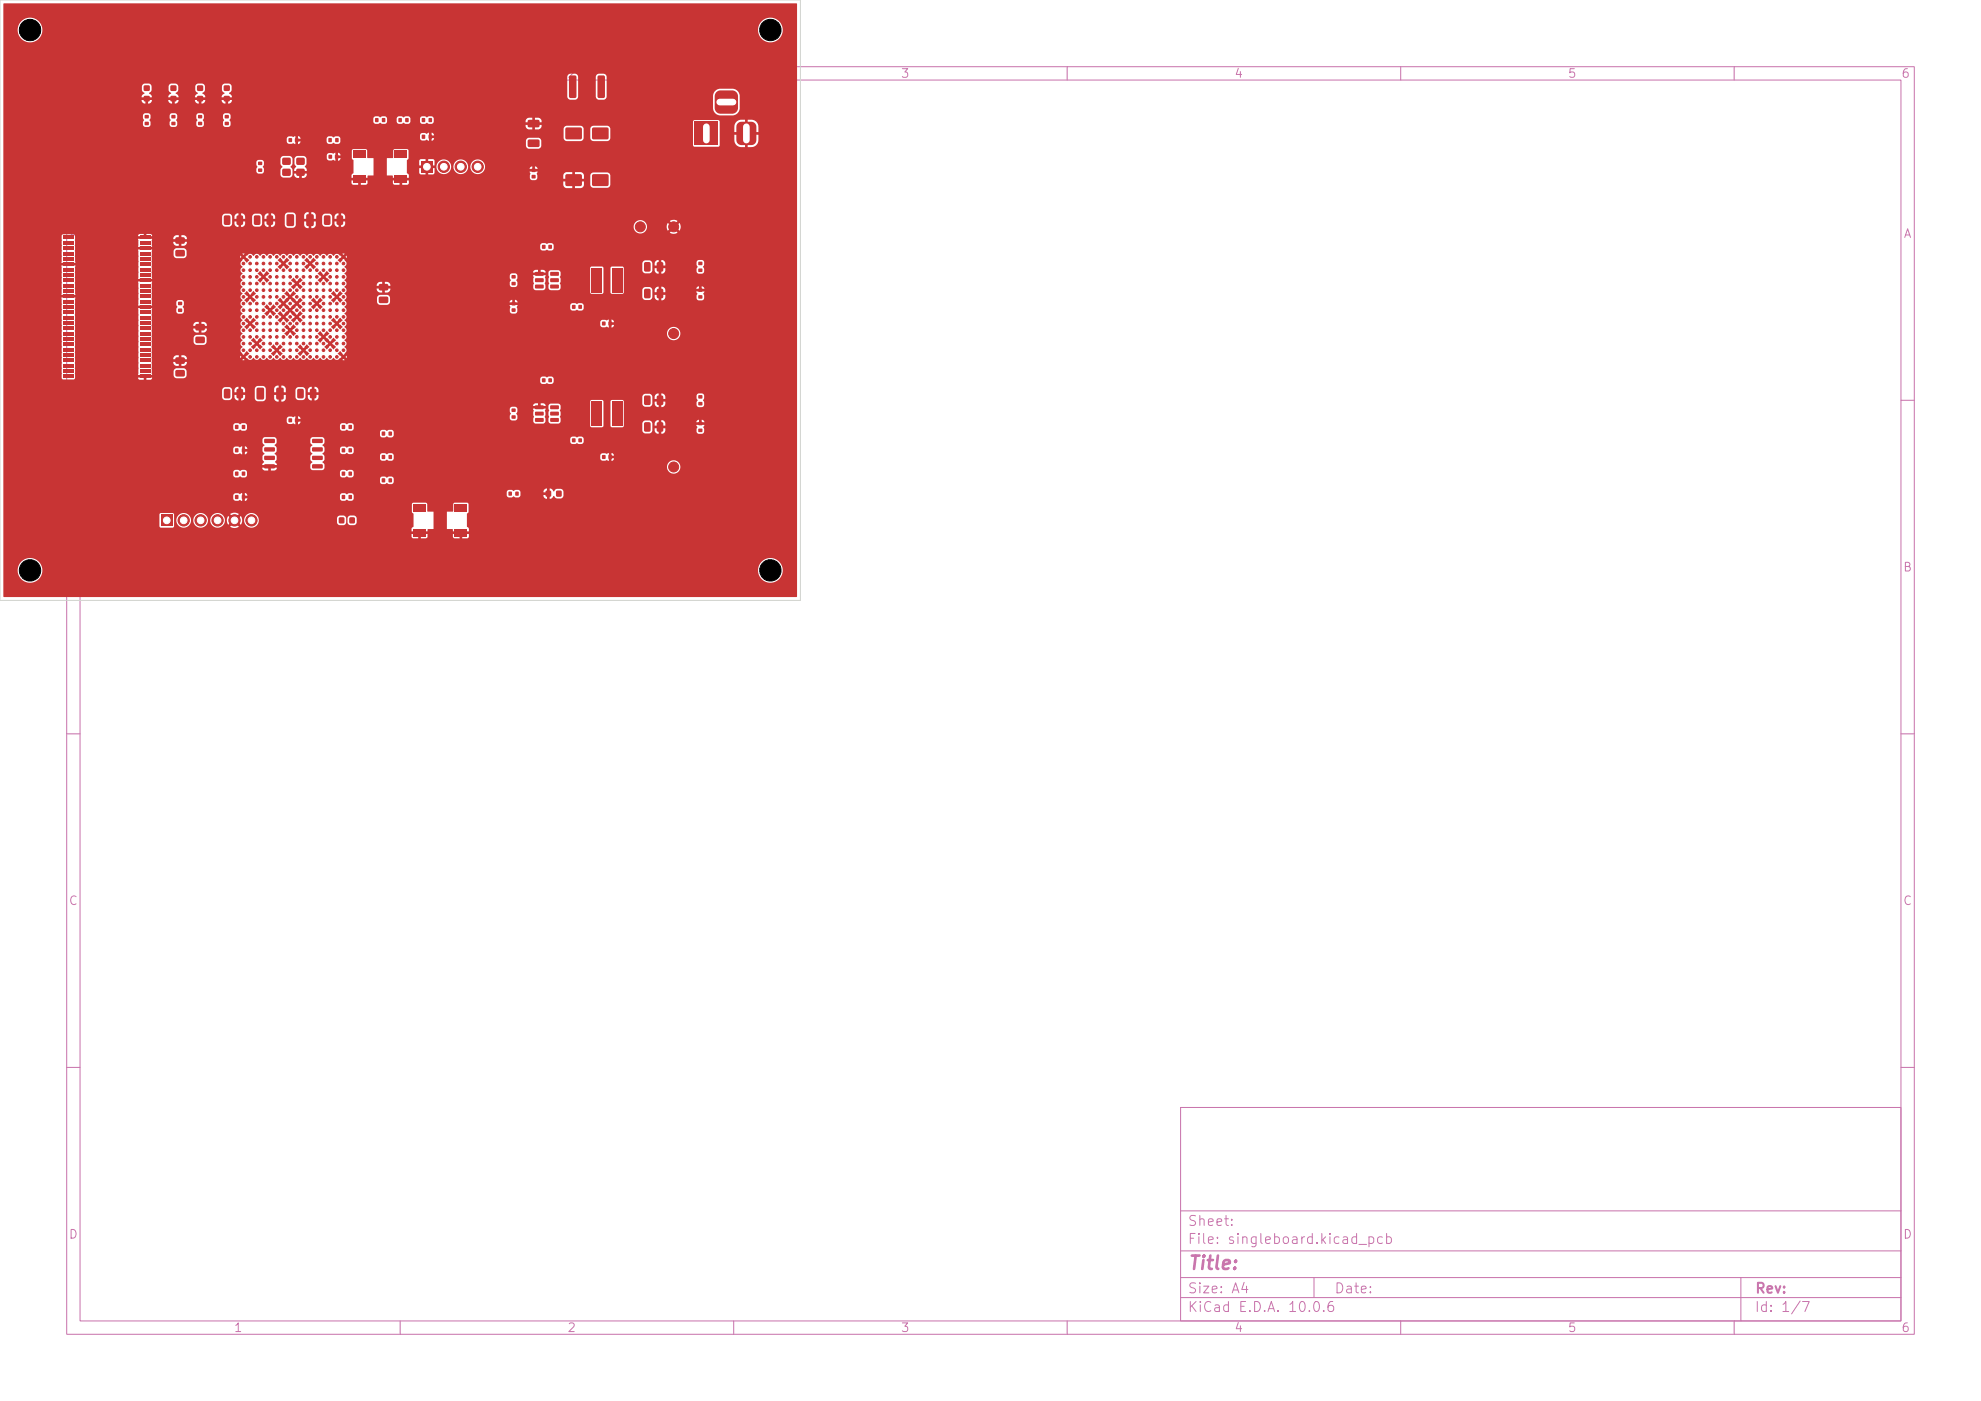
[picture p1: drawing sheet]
<svg xmlns="http://www.w3.org/2000/svg" width="297mm" height="210mm" viewBox="0 0 297 210" stroke-linecap="round" stroke-linejoin="round" font-family="sans-serif">
<defs><g id="words">
<text font-size="2" fill="#c872ab" x="178" y="190.8">Title:</text>
<g font-size="1.5" fill="#c872ab">
<text x="178" y="184.1">Sheet:</text>
<text x="178" y="186.8">File: singleboard.kicad_pcb</text>
<text x="178" y="197">KiCad E.D.A. 10.0.6</text>
<text x="178" y="194.2">Size: A4</text>
<text x="200" y="194.2">Date:</text>
<text x="263" y="197">Id: 1/7</text>
<text x="263" y="194.2">Rev:</text>
</g>
<g font-size="1.3" fill="#c872ab">
<text x="85" y="12">2</text>
<text x="135" y="12">3</text>
<text x="185" y="12">4</text>
<text x="235" y="12">5</text>
<text x="285" y="12">6</text>
<text x="10.3" y="36">A</text>
<text x="285.3" y="36">A</text>
<text x="285.2" y="86">B</text>
<text x="10.2" y="136">C</text>
<text x="285.2" y="136">C</text>
<text x="10.2" y="186">D</text>
<text x="285.2" y="186">D</text>
<text x="35" y="200">1</text>
<text x="85" y="200">2</text>
<text x="135" y="200">3</text>
<text x="185" y="200">4</text>
<text x="235" y="200">5</text>
<text x="285" y="200">6</text>
</g>
</g></defs>
<g fill="none" stroke="#c872ab" stroke-width=".15">
<path d="M10 10h277v190h-277zM12 12h273v186h-273zM60 10v2M110 10v2M160 10v2M210 10v2M260 10v2M10 60h2M285 60h2M10 110h2M285 110h2M10 160h2"/>
<path d="M177 166h108v32h-108zM285 160h2M60 198v2M110 198v2M160 198v2M177 194.5h108M177 191.5h108M177 187.5h108M177 181.5h108M197 191.5v3M210 198v2M260 198v2"/>
<path d="M261 191.5v6.5"/>
</g>
<g fill="#c83434">
<path d="M57.3 68.2h.4v.6h-.4z"/>
<path d="M58.3 68.2h.4v.6h-.4z"/>
<path d="M29.7 18.3h.6v.4h-.6z"/>
<path d="M29.7 17.3h.6v.4h-.6z"/>
<path d="M56.8 44.5h1.3l.1 .2v.6l-.2 .2-1.1-.1-.1-.2z"/>
<path d="M56.8 42.6h1.3l.1 .2v.6l-.2 .2-1.1-.1-.1-.2z"/>
<path d="M81.3 36.7h.5v.6h-.5z"/>
<path d="M82.2 36.7h.5v.6h-.5z"/>
<path d="M9.5 35.4h1.5v.4h-1.5z"/>
<path d="M9.5 36.2h1.5v.4h-1.5z"/>
<path d="M9.5 37h1.5v.4h-1.5z"/>
<path d="M9.5 37.8h1.5v.4h-1.5z"/>
<path d="M9.5 38.6h1.5v.4h-1.5z"/>
<path d="M9.5 39.4h1.5v.4h-1.5z"/>
<path d="M9.5 40.2h1.5v.4h-1.5z"/>
<path d="M9.5 41h1.5v.4h-1.5z"/>
<path d="M9.5 41.8h1.5v.4h-1.5z"/>
<path d="M9.5 42.6h1.5v.4h-1.5z"/>
<path d="M9.5 43.4h1.5v.4h-1.5z"/>
<path d="M9.5 44.2h1.5v.4h-1.5z"/>
<path d="M9.5 45h1.5v.4h-1.5z"/>
<path d="M9.5 45.8h1.5v.4h-1.5z"/>
<path d="M9.5 46.6h1.5v.4h-1.5z"/>
<path d="M9.5 47.4h1.5v.4h-1.5z"/>
<path d="M9.5 48.2h1.5v.4h-1.5z"/>
<path d="M9.5 49h1.5v.4h-1.5z"/>
<path d="M9.5 49.8h1.5v.4h-1.5z"/>
<path d="M9.5 50.6h1.5v.4h-1.5z"/>
<path d="M9.5 51.4h1.5v.4h-1.5z"/>
<path d="M9.5 52.2h1.5v.4h-1.5z"/>
<path d="M9.5 53h1.5v.4h-1.5z"/>
<path d="M9.5 53.8h1.5v.4h-1.5z"/>
<path d="M9.5 54.6h1.5v.4h-1.5z"/>
<path d="M9.5 55.4h1.5v.4h-1.5z"/>
<path d="M9.5 56.2h1.5v.4h-1.5z"/>
<path d="M21 56.2h1.5v.4h-1.5z"/>
<path d="M21 55.4h1.5v.4h-1.5z"/>
<path d="M21 54.6h1.5v.4h-1.5z"/>
<path d="M21 53.8h1.5v.4h-1.5z"/>
<path d="M21 53h1.5v.4h-1.5z"/>
<path d="M21 52.2h1.5v.4h-1.5z"/>
<path d="M21 51.4h1.5v.4h-1.5z"/>
<path d="M21 50.6h1.5v.4h-1.5z"/>
<path d="M21 49.8h1.5v.4h-1.5z"/>
<path d="M21 49h1.5v.4h-1.5z"/>
<path d="M21 48.2h1.5v.4h-1.5z"/>
<path d="M21 47.4h1.5v.4h-1.5z"/>
<path d="M21 46.6h1.5v.4h-1.5z"/>
<path d="M21 45.8h1.5v.4h-1.5z"/>
<path d="M21 45h1.5v.4h-1.5z"/>
<path d="M21 44.2h1.5v.4h-1.5z"/>
<path d="M21 43.4h1.5v.4h-1.5z"/>
<path d="M21 42.6h1.5v.4h-1.5z"/>
<path d="M21 41.8h1.5v.4h-1.5z"/>
<path d="M21 41h1.5v.4h-1.5z"/>
<path d="M21 40.2h1.5v.4h-1.5z"/>
<path d="M21 39.4h1.5v.4h-1.5z"/>
<path d="M21 38.6h1.5v.4h-1.5z"/>
<path d="M21 37.8h1.5v.4h-1.5z"/>
<path d="M21 37h1.5v.4h-1.5z"/>
<path d="M21 36.2h1.5v.4h-1.5z"/>
<path d="M21 35.4h1.5v.4h-1.5z"/>
<path d="M42.4 25.3h1.1v1h-1.1z"/>
<path d="M44.5 25.3h1.1v1h-1.1z"/>
<path d="M44.5 23.7h1.1v1h-1.1z"/>
<path d="M42.4 23.7h1.1v1h-1.1z"/>
<path d="M104.7 44.3h.6v.4h-.6z"/>
<path d="M104.7 43.3h.6v.4h-.6z"/>
<path d="M49.3 20.7h.4v.6h-.4z"/>
<path d="M50.3 20.7h.4v.6h-.4z"/>
<path d="M85.4 11.4l.8-.1 .2 .2v3l-.1 .2h-.8l-.2-.2z"/>
<path d="M89.6 11.4l.8-.1 .3 .2v3l-.2 .2h-.7l-.2-.2z"/>
<path d="M76.7 42.3h.6v.4h-.6z"/>
<path d="M76.7 41.3h.6v.4h-.6z"/>
<path d="M35.3 74.2h.4v.6h-.4z"/>
<path d="M36.3 74.2h.4v.6h-.4z"/>
<path d="M63.3 17.7h.4v.6h-.4z"/>
<path d="M64.3 17.7h.4v.6h-.4z"/>
<path d="M81.3 56.7h.5v.6h-.5z"/>
<path d="M82.2 56.7h.5v.6h-.5z"/>
<path d="M85.8 65.7h.5v.6h-.5z"/>
<path d="M86.7 65.7h.5v.6h-.5z"/>
<path d="M26.3 37.5h1.3l.1 .2v.6l-.2 .2-1.1-.1-.1-.2z"/>
<path d="M26.3 35.6h1.3l.1 .2v.6l-.2 .2-1.1-.1-.1-.2z"/>
<path d="M57.3 64.7h.4v.6h-.4z"/>
<path d="M58.3 64.7h.4v.6h-.4z"/>
<path d="M26.7 46.3h.6v.4h-.6z"/>
<path d="M26.7 45.3h.6v.4h-.6z"/>
<path d="M84.8 26.2h2.4v1.6h-2.4z"/>
<path d="M88.8 26.2h2.4v1.6h-2.4z"/>
<path d="M80.2 40.8h1.2l.1 .5-.1 .1-1.1-.1-.1-.1z"/>
<path d="M80.2 41.7h1.2l.1 .5-.1 .1h-1.1l-.1-.1z"/>
<path d="M80.2 42.7h1.2l.1 .5-.1 .1-1.1-.1-.1-.1z"/>
<path d="M82.5 42.7h1.2l.1 .5-.2 .1-1-.1-.1-.1z"/>
<path d="M82.5 41.7h1.2l.1 .5-.2 .1h-1l-.1-.1z"/>
<path d="M82.5 40.8h1.2l.1 .5-.2 .1-1-.1-.1-.1z"/>
<path d="M76.7 62.3h.6v.4h-.6z"/>
<path d="M76.7 61.3h.6v.4h-.6z"/>
</g>
<g fill="#c83434" stroke="#c83434" stroke-width=".15">
<circle cx="36.5" cy="38.5" r=".2"/>
<circle cx="37.5" cy="38.5" r=".2"/>
<circle cx="38.5" cy="38.5" r=".2"/>
<circle cx="39.5" cy="38.5" r=".2"/>
<circle cx="40.5" cy="38.5" r=".2"/>
<circle cx="41.5" cy="38.5" r=".2"/>
<circle cx="42.5" cy="38.5" r=".2"/>
<circle cx="43.5" cy="38.5" r=".2"/>
<circle cx="44.5" cy="38.5" r=".2"/>
<circle cx="45.5" cy="38.5" r=".2"/>
<circle cx="46.5" cy="38.5" r=".2"/>
<circle cx="47.5" cy="38.5" r=".2"/>
<circle cx="48.5" cy="38.5" r=".2"/>
<circle cx="49.5" cy="38.5" r=".2"/>
<circle cx="50.5" cy="38.5" r=".2"/>
<circle cx="51.5" cy="38.5" r=".2"/>
<circle cx="36.5" cy="39.5" r=".2"/>
<circle cx="37.5" cy="39.5" r=".2"/>
<circle cx="38.5" cy="39.5" r=".2"/>
<circle cx="39.5" cy="39.5" r=".2"/>
<circle cx="40.5" cy="39.5" r=".2"/>
<circle cx="41.5" cy="39.5" r=".2"/>
<circle cx="42.5" cy="39.5" r=".2"/>
<circle cx="43.5" cy="39.5" r=".2"/>
<circle cx="44.5" cy="39.5" r=".2"/>
<circle cx="45.5" cy="39.5" r=".2"/>
<circle cx="46.5" cy="39.5" r=".2"/>
<circle cx="47.5" cy="39.5" r=".2"/>
<circle cx="48.5" cy="39.5" r=".2"/>
<circle cx="49.5" cy="39.5" r=".2"/>
<circle cx="50.5" cy="39.5" r=".2"/>
<circle cx="51.5" cy="39.5" r=".2"/>
<circle cx="36.5" cy="40.5" r=".2"/>
<circle cx="37.5" cy="40.5" r=".2"/>
<circle cx="38.5" cy="40.5" r=".2"/>
<circle cx="39.5" cy="40.5" r=".2"/>
<circle cx="40.5" cy="40.5" r=".2"/>
<circle cx="41.5" cy="40.5" r=".2"/>
<circle cx="42.5" cy="40.5" r=".2"/>
<circle cx="43.5" cy="40.5" r=".2"/>
<circle cx="44.5" cy="40.5" r=".2"/>
<circle cx="45.5" cy="40.5" r=".2"/>
<circle cx="46.5" cy="40.5" r=".2"/>
<circle cx="47.5" cy="40.5" r=".2"/>
<circle cx="48.5" cy="40.5" r=".2"/>
<circle cx="49.5" cy="40.5" r=".2"/>
<circle cx="50.5" cy="40.5" r=".2"/>
<circle cx="51.5" cy="40.5" r=".2"/>
<circle cx="36.5" cy="41.5" r=".2"/>
<circle cx="37.5" cy="41.5" r=".2"/>
<circle cx="38.5" cy="41.5" r=".2"/>
<circle cx="39.5" cy="41.5" r=".2"/>
<circle cx="40.5" cy="41.5" r=".2"/>
<circle cx="41.5" cy="41.5" r=".2"/>
<circle cx="42.5" cy="41.5" r=".2"/>
<circle cx="43.5" cy="41.5" r=".2"/>
<circle cx="44.5" cy="41.5" r=".2"/>
<circle cx="45.5" cy="41.5" r=".2"/>
<circle cx="46.5" cy="41.5" r=".2"/>
<circle cx="47.5" cy="41.5" r=".2"/>
<circle cx="48.5" cy="41.5" r=".2"/>
<circle cx="49.5" cy="41.5" r=".2"/>
<circle cx="50.5" cy="41.5" r=".2"/>
<circle cx="51.5" cy="41.5" r=".2"/>
<circle cx="36.5" cy="42.5" r=".2"/>
<circle cx="37.5" cy="42.5" r=".2"/>
<circle cx="38.5" cy="42.5" r=".2"/>
<circle cx="39.5" cy="42.5" r=".2"/>
<circle cx="40.5" cy="42.5" r=".2"/>
<circle cx="41.5" cy="42.5" r=".2"/>
<circle cx="42.5" cy="42.5" r=".2"/>
<circle cx="43.5" cy="42.5" r=".2"/>
<circle cx="44.5" cy="42.5" r=".2"/>
<circle cx="45.5" cy="42.5" r=".2"/>
<circle cx="46.5" cy="42.5" r=".2"/>
<circle cx="47.5" cy="42.5" r=".2"/>
<circle cx="48.5" cy="42.5" r=".2"/>
<circle cx="49.5" cy="42.5" r=".2"/>
<circle cx="50.5" cy="42.5" r=".2"/>
<circle cx="51.5" cy="42.5" r=".2"/>
<circle cx="36.5" cy="43.5" r=".2"/>
<circle cx="37.5" cy="43.5" r=".2"/>
<circle cx="38.5" cy="43.5" r=".2"/>
<circle cx="39.5" cy="43.5" r=".2"/>
<circle cx="40.5" cy="43.5" r=".2"/>
<circle cx="41.5" cy="43.5" r=".2"/>
<circle cx="42.5" cy="43.5" r=".2"/>
<circle cx="43.5" cy="43.5" r=".2"/>
<circle cx="44.5" cy="43.5" r=".2"/>
<circle cx="45.5" cy="43.5" r=".2"/>
<circle cx="46.5" cy="43.5" r=".2"/>
<circle cx="47.5" cy="43.5" r=".2"/>
<circle cx="48.5" cy="43.5" r=".2"/>
<circle cx="49.5" cy="43.5" r=".2"/>
<circle cx="50.5" cy="43.5" r=".2"/>
<circle cx="51.5" cy="43.5" r=".2"/>
<circle cx="36.5" cy="44.5" r=".2"/>
<circle cx="37.5" cy="44.5" r=".2"/>
<circle cx="38.5" cy="44.5" r=".2"/>
<circle cx="39.5" cy="44.5" r=".2"/>
<circle cx="40.5" cy="44.5" r=".2"/>
<circle cx="41.5" cy="44.5" r=".2"/>
<circle cx="42.5" cy="44.5" r=".2"/>
<circle cx="43.5" cy="44.5" r=".2"/>
<circle cx="44.5" cy="44.5" r=".2"/>
<circle cx="45.5" cy="44.5" r=".2"/>
<circle cx="46.5" cy="44.5" r=".2"/>
<circle cx="47.5" cy="44.5" r=".2"/>
<circle cx="48.5" cy="44.5" r=".2"/>
<circle cx="49.5" cy="44.5" r=".2"/>
<circle cx="50.5" cy="44.5" r=".2"/>
<circle cx="51.5" cy="44.5" r=".2"/>
<circle cx="36.5" cy="45.5" r=".2"/>
<circle cx="37.5" cy="45.5" r=".2"/>
<circle cx="38.5" cy="45.5" r=".2"/>
<circle cx="39.5" cy="45.5" r=".2"/>
<circle cx="40.5" cy="45.5" r=".2"/>
<circle cx="41.5" cy="45.5" r=".2"/>
<circle cx="42.5" cy="45.5" r=".2"/>
<circle cx="43.5" cy="45.5" r=".2"/>
<circle cx="44.5" cy="45.5" r=".2"/>
<circle cx="45.5" cy="45.5" r=".2"/>
<circle cx="46.5" cy="45.5" r=".2"/>
<circle cx="47.5" cy="45.5" r=".2"/>
<circle cx="48.5" cy="45.5" r=".2"/>
<circle cx="49.5" cy="45.5" r=".2"/>
<circle cx="50.5" cy="45.5" r=".2"/>
<circle cx="51.5" cy="45.5" r=".2"/>
<circle cx="36.5" cy="46.5" r=".2"/>
<circle cx="37.5" cy="46.5" r=".2"/>
<circle cx="38.5" cy="46.5" r=".2"/>
<circle cx="39.5" cy="46.5" r=".2"/>
<circle cx="40.5" cy="46.5" r=".2"/>
<circle cx="41.5" cy="46.5" r=".2"/>
<circle cx="42.5" cy="46.5" r=".2"/>
<circle cx="43.5" cy="46.5" r=".2"/>
<circle cx="44.5" cy="46.5" r=".2"/>
<circle cx="45.5" cy="46.5" r=".2"/>
<circle cx="46.5" cy="46.5" r=".2"/>
<circle cx="47.5" cy="46.5" r=".2"/>
<circle cx="48.5" cy="46.5" r=".2"/>
<circle cx="49.5" cy="46.5" r=".2"/>
<circle cx="50.5" cy="46.5" r=".2"/>
<circle cx="51.5" cy="46.5" r=".2"/>
<circle cx="36.5" cy="47.5" r=".2"/>
<circle cx="37.5" cy="47.5" r=".2"/>
<circle cx="38.5" cy="47.5" r=".2"/>
<circle cx="39.5" cy="47.5" r=".2"/>
<circle cx="40.5" cy="47.5" r=".2"/>
<circle cx="41.5" cy="47.5" r=".2"/>
<circle cx="42.5" cy="47.5" r=".2"/>
<circle cx="43.5" cy="47.5" r=".2"/>
<circle cx="44.5" cy="47.5" r=".2"/>
<circle cx="45.5" cy="47.5" r=".2"/>
<circle cx="46.5" cy="47.5" r=".2"/>
<circle cx="47.5" cy="47.5" r=".2"/>
<circle cx="48.5" cy="47.5" r=".2"/>
<circle cx="49.5" cy="47.5" r=".2"/>
<circle cx="50.5" cy="47.5" r=".2"/>
<circle cx="51.5" cy="47.5" r=".2"/>
<circle cx="36.5" cy="48.5" r=".2"/>
<circle cx="37.5" cy="48.5" r=".2"/>
<circle cx="38.5" cy="48.5" r=".2"/>
<circle cx="39.5" cy="48.5" r=".2"/>
<circle cx="40.5" cy="48.5" r=".2"/>
<circle cx="41.5" cy="48.5" r=".2"/>
<circle cx="42.5" cy="48.5" r=".2"/>
<circle cx="43.5" cy="48.5" r=".2"/>
<circle cx="44.5" cy="48.5" r=".2"/>
<circle cx="45.5" cy="48.5" r=".2"/>
<circle cx="46.5" cy="48.5" r=".2"/>
<circle cx="47.5" cy="48.5" r=".2"/>
<circle cx="48.5" cy="48.5" r=".2"/>
<circle cx="49.5" cy="48.5" r=".2"/>
<circle cx="50.5" cy="48.5" r=".2"/>
<circle cx="51.5" cy="48.5" r=".2"/>
<circle cx="36.5" cy="49.5" r=".2"/>
<circle cx="37.5" cy="49.5" r=".2"/>
<circle cx="38.5" cy="49.5" r=".2"/>
<circle cx="39.5" cy="49.5" r=".2"/>
<circle cx="40.5" cy="49.5" r=".2"/>
<circle cx="41.5" cy="49.5" r=".2"/>
<circle cx="42.5" cy="49.5" r=".2"/>
<circle cx="43.5" cy="49.5" r=".2"/>
<circle cx="44.5" cy="49.5" r=".2"/>
<circle cx="45.5" cy="49.5" r=".2"/>
<circle cx="46.5" cy="49.5" r=".2"/>
<circle cx="47.5" cy="49.5" r=".2"/>
<circle cx="48.5" cy="49.5" r=".2"/>
<circle cx="49.5" cy="49.5" r=".2"/>
<circle cx="50.5" cy="49.5" r=".2"/>
<circle cx="51.5" cy="49.5" r=".2"/>
<circle cx="36.5" cy="50.5" r=".2"/>
<circle cx="37.5" cy="50.5" r=".2"/>
<circle cx="38.5" cy="50.5" r=".2"/>
<circle cx="39.5" cy="50.5" r=".2"/>
<circle cx="40.5" cy="50.5" r=".2"/>
<circle cx="41.5" cy="50.5" r=".2"/>
<circle cx="42.5" cy="50.5" r=".2"/>
<circle cx="43.5" cy="50.5" r=".2"/>
<circle cx="44.5" cy="50.5" r=".2"/>
<circle cx="45.5" cy="50.5" r=".2"/>
<circle cx="46.5" cy="50.5" r=".2"/>
<circle cx="47.5" cy="50.5" r=".2"/>
<circle cx="48.5" cy="50.5" r=".2"/>
<circle cx="49.5" cy="50.5" r=".2"/>
<circle cx="50.5" cy="50.5" r=".2"/>
<circle cx="51.5" cy="50.5" r=".2"/>
<circle cx="36.5" cy="51.5" r=".2"/>
<circle cx="37.5" cy="51.5" r=".2"/>
<circle cx="38.5" cy="51.5" r=".2"/>
<circle cx="39.5" cy="51.5" r=".2"/>
<circle cx="40.5" cy="51.5" r=".2"/>
<circle cx="41.5" cy="51.5" r=".2"/>
<circle cx="42.5" cy="51.5" r=".2"/>
<circle cx="43.5" cy="51.5" r=".2"/>
<circle cx="44.5" cy="51.5" r=".2"/>
<circle cx="45.5" cy="51.5" r=".2"/>
<circle cx="46.5" cy="51.5" r=".2"/>
<circle cx="47.5" cy="51.5" r=".2"/>
<circle cx="48.5" cy="51.5" r=".2"/>
<circle cx="49.5" cy="51.5" r=".2"/>
<circle cx="50.5" cy="51.5" r=".2"/>
<circle cx="51.5" cy="51.5" r=".2"/>
<circle cx="36.5" cy="52.5" r=".2"/>
<circle cx="37.5" cy="52.5" r=".2"/>
<circle cx="38.5" cy="52.5" r=".2"/>
<circle cx="39.5" cy="52.5" r=".2"/>
<circle cx="40.5" cy="52.5" r=".2"/>
<circle cx="41.5" cy="52.5" r=".2"/>
<circle cx="42.5" cy="52.5" r=".2"/>
<circle cx="43.5" cy="52.5" r=".2"/>
<circle cx="44.5" cy="52.5" r=".2"/>
<circle cx="45.5" cy="52.5" r=".2"/>
<circle cx="46.5" cy="52.5" r=".2"/>
<circle cx="47.5" cy="52.5" r=".2"/>
<circle cx="48.5" cy="52.5" r=".2"/>
<circle cx="49.5" cy="52.5" r=".2"/>
<circle cx="50.5" cy="52.5" r=".2"/>
<circle cx="51.5" cy="52.5" r=".2"/>
<circle cx="36.5" cy="53.5" r=".2"/>
<circle cx="37.5" cy="53.5" r=".2"/>
<circle cx="38.5" cy="53.5" r=".2"/>
<circle cx="39.5" cy="53.5" r=".2"/>
<circle cx="40.5" cy="53.5" r=".2"/>
<circle cx="41.5" cy="53.5" r=".2"/>
<circle cx="42.5" cy="53.5" r=".2"/>
<circle cx="43.5" cy="53.5" r=".2"/>
<circle cx="44.5" cy="53.5" r=".2"/>
<circle cx="45.5" cy="53.5" r=".2"/>
<circle cx="46.5" cy="53.5" r=".2"/>
<circle cx="47.5" cy="53.5" r=".2"/>
<circle cx="48.5" cy="53.5" r=".2"/>
<circle cx="49.5" cy="53.5" r=".2"/>
<circle cx="50.5" cy="53.5" r=".2"/>
<circle cx="51.5" cy="53.5" r=".2"/>
</g>
<g fill="#c83434">
<path d="M85.8 45.7h.5v.6h-.5z"/>
<path d="M86.7 45.7h.5v.6h-.5z"/>
<path d="M29.6 14.4h.8v.8h-.8z"/>
<path d="M29.6 12.8h.8v.8h-.8z"/>
<path d="M43.3 20.7h.5v.6h-.5z"/>
<path d="M44.2 20.7h.5v.6h-.5z"/>
<path d="M35.3 70.7h.4v.6h-.4z"/>
<path d="M36.3 70.7h.4v.6h-.4z"/>
<path d="M35.3 63.7h.4v.6h-.4z"/>
<path d="M36.3 63.7h.4v.6h-.4z"/>
<path d="M49.3 23.2h.5v.6h-.5z"/>
<path d="M50.2 23.2h.5v.6h-.5z"/>
<path d="M96.6 59.3h.7l.2 .1v1.1l-.1 .2h-.6l-.2-.1z"/>
<path d="M98.5 59.3h.7l.2 .1v1.1l-.1 .2h-.6l-.2-.1z"/>
<path d="M25.7 18.3h.6v.4h-.6z"/>
<path d="M25.7 17.3h.6v.4h-.6z"/>
<path d="M63.1 24.2h1.7v1.7h-1.7z"/>
</g>
<g fill="#c83434" stroke="#c83434" stroke-width=".15">
<circle cx="66.5" cy="25" r=".85"/>
<circle cx="69.1" cy="25" r=".85"/>
<circle cx="71.6" cy="25" r=".85"/>
<circle cx="101" cy="70" r=".75"/>
<circle cx="101" cy="34" r=".75"/>
</g>
<g fill="#c83434">
<path d="M63.3 20.2h.4v.6h-.4z"/>
<path d="M64.3 20.2h.4v.6h-.4z"/>
<path d="M79.2 21l1.5-.1 .2 .3v.7l-.3 .2-1.3-.1-.2-.2z"/>
<path d="M79.2 18h1.5l.2 .2v.7l-.3 .2h-1.3l-.2-.2z"/>
<path d="M21.7 18.3h.6v.4h-.6z"/>
<path d="M21.7 17.3h.6v.4h-.6z"/>
<path d="M96.6 63.3h.7l.2 .1v1.1l-.1 .2h-.6l-.2-.1z"/>
<path d="M98.5 63.3h.7l.2 .1v1.1l-.1 .2h-.6l-.2-.1z"/>
<path d="M59.8 17.7h.4v.6h-.4z"/>
<path d="M60.8 17.7h.4v.6h-.4z"/>
<path d="M33.6 32.3h.7l.2 .1v1.1l-.1 .2h-.6l-.2-.1z"/>
<path d="M35.5 32.3h.7l.2 .1v1.1l-.1 .2h-.6l-.2-.1z"/>
<path d="M33.6 14.4h.8v.8h-.8z"/>
<path d="M33.6 12.8h.8v.8h-.8z"/>
<path d="M33.7 18.3h.6v.4h-.6z"/>
<path d="M33.7 17.3h.6v.4h-.6z"/>
<path d="M39.6 65.8h1.5l.1 .5-.1 .1h-1.4l-.1-.1z"/>
<path d="M39.6 67.1h1.5l.1 .5-.1 .1h-1.4l-.1-.2z"/>
<path d="M39.6 68.4l1.5-.1 .1 .6-.1 .1-1.4-.1-.1-.1z"/>
<path d="M39.6 69.6h1.5l.1 .5-.1 .1h-1.4l-.1-.1z"/>
<path d="M46.8 69.6h1.5l.1 .5-.2 .1h-1.3l-.1-.1z"/>
<path d="M46.8 68.4l1.5-.1 .1 .6-.2 .1-1.3-.1-.1-.1z"/>
<path d="M46.8 67.1h1.5l.1 .5-.2 .1h-1.3l-.1-.2z"/>
<path d="M46.8 65.8h1.5l.1 .5-.2 .1h-1.3l-.1-.1z"/>
<path d="M62 75.6h1.8v1.1h-1.8z"/>
<path d="M68.2 75.6h1.8v1.1h-1.8z"/>
<path d="M62 79.3h1.8v1.1h-1.8z"/>
<path d="M68.2 79.3h1.8v1.1h-1.8z"/>
<path d="M79.7 26.2h.6v.5h-.6z"/>
<path d="M79.7 25.3h.6v.5h-.6z"/>
<path d="M76.7 46.2h.6v.5h-.6z"/>
<path d="M76.7 45.3h.6v.5h-.6z"/>
<path d="M33.6 58.3h.7l.2 .1v1.1l-.1 .2h-.6l-.2-.1z"/>
<path d="M35.5 58.3h.7l.2 .1v1.1l-.1 .2h-.6l-.2-.1z"/>
<path d="M50.8 77.6h.8v.8h-.8z"/>
<path d="M52.4 77.6h.8v.8h-.8z"/>
<path d="M44.6 58.3h.7l.2 .1v1.1l-.1 .2h-.6l-.2-.1z"/>
<path d="M46.5 58.3h.7l.2 .1v1.1l-.1 .2h-.6l-.2-.1z"/>
<path d="M104.7 40.3h.6v.4h-.6z"/>
<path d="M104.7 39.3h.6v.4h-.6z"/>
<path d="M88.7 40.2h1.5v3.6h-1.5z"/>
<path d="M91.8 40.2h1.5v3.6h-1.5z"/>
<path d="M21.6 14.4h.8v.8h-.8z"/>
<path d="M21.6 12.8h.8v.8h-.8z"/>
<path d="M24.1 77.2h1.7v1.7h-1.7z"/>
</g>
<g fill="#c83434" stroke="#c83434" stroke-width=".15">
<circle cx="27.5" cy="78" r=".85"/>
<circle cx="30.1" cy="78" r=".85"/>
<circle cx="32.6" cy="78" r=".85"/>
<circle cx="35.2" cy="78" r=".85"/>
<circle cx="37.7" cy="78" r=".85"/>
</g>
<g fill="#c83434">
<path d="M38.5 58.2l.8-.1 .3 .2v1.4l-.2 .2h-.7l-.2-.2z"/>
<path d="M41.5 58.2l.8-.1 .2 .2v1.4l-.1 .2h-.7l-.3-.2z"/>
<path d="M104.1 18.3h3.6v3.5h-3.6z"/>
<path d="M110.6 18.5l.6-.2h1.6l.4 .2 .2 .5v2l-.3 .6-.4 .2h-1.5l-.6-.3-.2-.5v-2z"/>
<path d="M107.4 13.8l.5-.2h1.9a.88 .88 0 0 1 .8 .8v1.8a.88 .88 0 0 1-.8 .9h-1.8a.88 .88 0 0 1-.9-.9l.1-1.9z"/>
<path d="M51.3 70.7h.4v.6h-.4z"/>
<path d="M52.3 70.7h.4v.6h-.4z"/>
<path d="M43 32.2l.8-.1 .3 .2v1.4l-.2 .2h-.7l-.2-.2z"/>
<path d="M46 32.2l.8-.1 .2 .2v1.4l-.1 .2h-.8l-.2-.2z"/>
<path d="M51.3 63.7h.4v.6h-.4z"/>
<path d="M52.3 63.7h.4v.6h-.4z"/>
<path d="M51.3 74.2h.4v.6h-.4z"/>
<path d="M52.3 74.2h.4v.6h-.4z"/>
<path d="M96.6 43.3h.7l.2 .1v1.1l-.1 .2h-.6l-.2-.1z"/>
<path d="M98.5 43.3h.7l.2 .1v1.1l-.1 .2h-.6l-.2-.1z"/>
<path d="M81.8 73.6h.8v.8h-.8z"/>
<path d="M83.4 73.6h.8v.8h-.8z"/>
<path d="M35.3 67.2h.4v.6h-.4z"/>
<path d="M36.3 67.2h.4v.6h-.4z"/>
<path d="M56.3 17.7h.4v.6h-.4z"/>
<path d="M57.3 17.7h.4v.6h-.4z"/>
<path d="M104.7 64.3h.6v.4h-.6z"/>
<path d="M104.7 63.3h.6v.4h-.6z"/>
<path d="M90.3 48.2h.5v.6h-.5z"/>
<path d="M91.2 48.2h.5v.6h-.5z"/>
<path d="M26.3 55.5h1.3l.1 .2v.6l-.2 .2-1.1-.1-.1-.2z"/>
<path d="M26.3 53.6h1.3l.1 .2v.6l-.2 .2-1.1-.1-.1-.2z"/>
<path d="M43.3 62.7h.5v.6h-.5z"/>
<path d="M44.2 62.7h.5v.6h-.5z"/>
<path d="M84.8 19.2h2.4v1.6h-2.4z"/>
<path d="M88.8 19.2h2.4v1.6h-2.4z"/>
</g>
<circle cx="96" cy="34" r=".75" fill="#c83434" stroke="#c83434" stroke-width=".15"/>
<g fill="#c83434">
<path d="M53 22.6h1.8v1.1h-1.8z"/>
<path d="M59.2 22.6h1.8v1.1h-1.8z"/>
<path d="M53 26.3h1.8v1.1h-1.8z"/>
<path d="M59.2 26.3h1.8v1.1h-1.8z"/>
<path d="M48.6 32.3h.7l.2 .1v1.1l-.1 .2h-.6l-.2-.1z"/>
<path d="M50.5 32.3h.7l.2 .1 .1 1.1-.2 .2h-.6l-.2-.1z"/>
<path d="M29.3 50.5h1.3l.1 .2v.6l-.2 .2-1.1-.1-.1-.2z"/>
<path d="M29.3 48.6h1.3l.1 .2v.6l-.2 .2-1.1-.1-.1-.2z"/>
<path d="M104.7 60.3h.6v.4h-.6z"/>
<path d="M104.7 59.3h.6v.4h-.6z"/>
<path d="M90.3 68.2h.5v.6h-.5z"/>
<path d="M91.2 68.2h.5v.6h-.5z"/>
<path d="M51.3 67.2h.4v.6h-.4z"/>
<path d="M52.3 67.2h.4v.6h-.4z"/>
</g>
<circle cx="101" cy="50" r=".75" fill="#c83434" stroke="#c83434" stroke-width=".15"/>
<g fill="#c83434">
<path d="M76.3 73.7h.4v.6h-.4z"/>
<path d="M77.3 73.7h.4v.6h-.4z"/>
<path d="M57.3 71.7h.4v.6h-.4z"/>
<path d="M58.3 71.7h.4v.6h-.4z"/>
<path d="M25.6 14.4h.8v.8h-.8z"/>
<path d="M25.6 12.8h.8v.8h-.8z"/>
<path d="M96.6 39.3h.7l.2 .1v1.1l-.1 .2h-.6l-.2-.1z"/>
<path d="M98.5 39.3h.7l.2 .1v1.1l-.1 .2h-.6l-.2-.1z"/>
<path d="M38.7 25.3h.6v.4h-.6z"/>
<path d="M38.7 24.3h.6v.4h-.6z"/>
<path d="M88.7 60.2h1.5v3.6h-1.5z"/>
<path d="M91.8 60.2h1.5v3.6h-1.5z"/>
<path d="M38.1 32.3h.7l.2 .1v1.1l-.1 .2h-.6l-.2-.1z"/>
<path d="M40 32.3h.7l.2 .1v1.1l-.1 .2h-.6l-.2-.1z"/>
<path d="M80.2 60.8h1.2l.1 .5-.1 .1-1.1-.1-.1-.1z"/>
<path d="M80.2 61.7h1.2l.1 .5-.1 .1h-1.1l-.1-.1z"/>
<path d="M80.2 62.7h1.2l.1 .5-.1 .1-1.1-.1-.1-.1z"/>
<path d="M82.5 62.7h1.2l.1 .5-.2 .1-1-.1-.1-.1z"/>
<path d="M82.5 61.7h1.2l.1 .5-.2 .1h-1l-.1-.1z"/>
<path d="M82.5 60.8h1.2l.1 .5-.2 .1-1-.1-.1-.1z"/>
<path d="M40.7 51.9l.3-.3 .5 .6 .4-.5a.31 .31 0 0 1 .4 .3 .31 .31 0 0 1-.3 .3l-.2 .2 .3 .3a.22 .22 0 0 1 .3 .2 .22 .22 0 0 1-.3 .2l-.2 .1-.4-.5-.3 .3a.22 .22 0 0 1-.2 .3 .22 .22 0 0 1-.2-.3l-.1-.2 .5-.4-.5-.4z"/>
<path d="M44.7 51.9l.3-.3 .5 .6 .4-.5a.31 .31 0 0 1 .4 .3 .31 .31 0 0 1-.3 .3l-.2 .2 .3 .3a.22 .22 0 0 1 .3 .2 .22 .22 0 0 1-.3 .2l-.2 .1-.4-.5-.3 .3a.22 .22 0 0 1-.2 .3 .22 .22 0 0 1-.2-.3l-.1-.2 .5-.4-.5-.4z"/>
<path d="M37.7 50.9l.3-.3 .5 .6 .4-.5a.31 .31 0 0 1 .4 .3 .31 .31 0 0 1-.3 .3l-.2 .2 .3 .3a.22 .22 0 0 1 .3 .2 .22 .22 0 0 1-.3 .2l-.2 .1-.4-.5-.3 .3a.22 .22 0 0 1-.2 .3 .22 .22 0 0 1-.2-.3l-.1-.2 .5-.4-.5-.4z"/>
<path d="M47.7 49.9l.3-.3 .5 .6 .4-.5a.31 .31 0 0 1 .4 .2 .31 .31 0 0 1-.2 .4l-.3 .2 .7 .7 .4-.5a.31 .31 0 0 1 .4 .3 .31 .31 0 0 1-.3 .3l-.2 .2 .3 .3a.22 .22 0 0 1 .3 .2 .22 .22 0 0 1-.3 .2l-.2 .1-.4-.5-.3 .3a.22 .22 0 0 1-.2 .3 .22 .22 0 0 1-.2-.3l-.1-.2 .5-.4-.7-.7-.3 .3a.22 .22 0 0 1-.2 .3 .22 .22 0 0 1-.2-.3l-.1-.2 .5-.4-.5-.4z"/>
<path d="M42.7 48.9l.3-.3 .5 .6 .4-.5a.31 .31 0 0 1 .4 .2 .31 .31 0 0 1-.2 .4l-.3 .2 .3 .3a.22 .22 0 0 1 .3 .2 .22 .22 0 0 1-.3 .2l-.2 .1-.4-.5-.3 .3a.22 .22 0 0 1-.2 .3 .22 .22 0 0 1-.2-.3l-.1-.2 .5-.4-.5-.4z"/>
<path d="M36.7 47.9l.3-.3 .5 .6 .4-.5a.31 .31 0 0 1 .4 .3 .31 .31 0 0 1-.3 .3l-.2 .2 .3 .3a.22 .22 0 0 1 .3 .2 .22 .22 0 0 1-.3 .2l-.2 .1-.4-.5-.3 .3a.22 .22 0 0 1-.2 .3 .22 .22 0 0 1-.2-.3l-.1-.2 .5-.4-.5-.4z"/>
<path d="M49.7 47.9l.3-.3 .5 .6 .4-.5a.31 .31 0 0 1 .4 .3 .31 .31 0 0 1-.3 .3l-.2 .2 .3 .3a.22 .22 0 0 1 .3 .2 .22 .22 0 0 1-.3 .2l-.2 .1-.4-.5-.3 .3a.22 .22 0 0 1-.2 .3 .22 .22 0 0 1-.2-.3l-.1-.2 .5-.4-.5-.4z"/>
<path d="M42.7 43.9h.1a.22 .22 0 0 1 .2-.3 .22 .22 0 0 1 .2 .3l.3 .3 .3-.3a.22 .22 0 0 1 .2-.3 .22 .22 0 0 1 .2 .3l.1 .2-.5 .4 .7 .7 .5-.6 .4 .4-.6 .5 .6 .5-.2 .1a.22 .22 0 0 1-.2 .3 .22 .22 0 0 1-.2-.3l-.3-.3-.7 .7 .7 .7 .5-.6 .4 .4-.6 .5 .6 .5-.2 .1a.22 .22 0 0 1-.2 .3 .22 .22 0 0 1-.2-.3l-.3-.3-.3 .3a.22 .22 0 0 1-.2 .3 .22 .22 0 0 1-.2-.3l-.1-.2 .5-.4-.7-.7-.7 .7 .6 .5-.2 .1a.22 .22 0 0 1-.2 .3 .22 .22 0 0 1-.2-.3l-.3-.3-.3 .3a.22 .22 0 0 1-.2 .3 .22 .22 0 0 1-.2-.3l-.1-.2 .5-.4-.5-.4v-.2l.3-.3 .5 .6 .7-.7-.7-.7-.5 .6-.1-.2a.22 .22 0 0 1-.3-.2 .22 .22 0 0 1 .3-.2l.3-.3h.6l.7 .7 .7-.7-.7-.7-.7 .7h-.6l-.3-.2a.31 .31 0 0 1-.2-.4 .31 .31 0 0 1 .4-.2l.4 .5 .7-.7-.5-.4z"/>
<path d="M39.7 45.9h.1a.22 .22 0 0 1 .2-.3 .22 .22 0 0 1 .2 .3l.3 .3 .3-.3a.22 .22 0 0 1 .2-.3 .22 .22 0 0 1 .2 .3l.1 .2-.5 .4 .3 .3a.22 .22 0 0 1 .3 .2 .22 .22 0 0 1-.3 .2l-.2 .1-.4-.5-.3 .3a.22 .22 0 0 1-.2 .3 .22 .22 0 0 1-.2-.3l-.1-.2 .5-.4-.5-.4z"/>
<path d="M46.7 44.9l.3-.3 .5 .6 .5-.6 .1 .2a.22 .22 0 0 1 .3 .2 .22 .22 0 0 1-.3 .2l-.3 .3 .3 .3a.22 .22 0 0 1 .3 .2 .22 .22 0 0 1-.3 .2l-.2 .1-.4-.5-.3 .3a.22 .22 0 0 1-.2 .3 .22 .22 0 0 1-.2-.3l-.1-.2 .5-.4-.5-.4z"/>
<path d="M36.7 43.9h.1a.22 .22 0 0 1 .2-.3 .22 .22 0 0 1 .2 .3l.3 .3 .3-.3a.22 .22 0 0 1 .2-.3 .22 .22 0 0 1 .2 .3l.1 .2-.5 .4 .3 .3a.22 .22 0 0 1 .3 .2 .22 .22 0 0 1-.3 .2l-.2 .1-.4-.5-.3 .3a.22 .22 0 0 1-.2 .3 .22 .22 0 0 1-.2-.3l-.1-.2 .5-.4-.5-.4z"/>
<path d="M49.7 43.9h.1a.22 .22 0 0 1 .2-.3 .22 .22 0 0 1 .2 .3l.3 .3 .3-.3a.22 .22 0 0 1 .2-.3 .22 .22 0 0 1 .2 .3l.1 .2-.5 .4 .3 .3a.22 .22 0 0 1 .3 .2 .22 .22 0 0 1-.3 .2l-.2 .1-.4-.5-.3 .3a.22 .22 0 0 1-.2 .3 .22 .22 0 0 1-.2-.3l-.1-.2 .5-.4-.5-.4z"/>
<path d="M43.7 41.9h.1a.22 .22 0 0 1 .2-.3 .22 .22 0 0 1 .2 .3l.3 .3 .3-.3a.22 .22 0 0 1 .2-.3 .22 .22 0 0 1 .2 .3l.1 .2-.5 .4 .3 .3a.22 .22 0 0 1 .3 .2 .22 .22 0 0 1-.3 .2l-.2 .1-.4-.5-.3 .3a.22 .22 0 0 1-.2 .3 .22 .22 0 0 1-.2-.3l-.1-.2 .5-.4-.5-.4z"/>
<path d="M38.7 40.9h.1a.22 .22 0 0 1 .2-.3 .22 .22 0 0 1 .2 .3l.3 .3 .2-.3a.31 .31 0 0 1 .4-.2 .31 .31 0 0 1 .2 .4l-.5 .4 .3 .3a.22 .22 0 0 1 .3 .2 .22 .22 0 0 1-.3 .2l-.2 .1-.4-.5-.3 .3a.22 .22 0 0 1-.2 .3 .22 .22 0 0 1-.2-.3l-.1-.2 .5-.4-.5-.4z"/>
<path d="M47.7 40.9h.1a.22 .22 0 0 1 .2-.3 .22 .22 0 0 1 .2 .3l.3 .3 .2-.3a.31 .31 0 0 1 .4-.2 .31 .31 0 0 1 .2 .4l-.5 .4 .3 .3a.22 .22 0 0 1 .3 .2 .22 .22 0 0 1-.3 .2l-.2 .1-.4-.5-.3 .3a.22 .22 0 0 1-.2 .3 .22 .22 0 0 1-.2-.3l-.1-.2 .5-.4-.5-.4z"/>
<path d="M41.7 38.9l.3-.3 .5 .6 .4-.5a.31 .31 0 0 1 .4 .3 .31 .31 0 0 1-.3 .3l-.2 .2 .3 .3a.22 .22 0 0 1 .3 .2 .22 .22 0 0 1-.3 .2l-.2 .1-.4-.5-.3 .3a.22 .22 0 0 1-.2 .3 .22 .22 0 0 1-.2-.3l-.1-.2 .5-.4-.5-.4z"/>
<path d="M45.7 38.9l.3-.3 .5 .6 .4-.5a.31 .31 0 0 1 .4 .3 .31 .31 0 0 1-.3 .3l-.2 .2 .3 .3a.22 .22 0 0 1 .3 .2 .22 .22 0 0 1-.3 .2l-.2 .1-.4-.5-.3 .3a.22 .22 0 0 1-.2 .3 .22 .22 0 0 1-.2-.3l-.1-.2 .5-.4-.5-.4z"/>
<path d="M.5 .5h118.9l.1 .1v88.9h-119v-4.1h2.1a1.85 1.85 0 0 0 1.9 2 1.85 1.85 0 0 0 1.9-2h107.2v.2a1.85 1.85 0 0 0 2.9 1.5 1.85 1.85 0 0 0 0-3.2 1.85 1.85 0 0 0-2.9 1.5h-107.2l-.1-.3a1.85 1.85 0 0 0-1.9-1.5 1.85 1.85 0 0 0-1.8 1.8h-2.1v-5.4h61.2v.5l.3 .2h.7v-.7h.4v.7h.9l.1-.2v-.5h3.8v.5l.1 .2h.9v-.7h.4v.7h.8l.2-.3v-.4h-69.8v-.7h61.2v.4h2.4l.1-.4h.8v-2.6h2v2.6h.9v.4h2.4v-.5l-.3-.3v-1.9l.3-.3v-1.1l-.3-.3-1.9 .1-.2 .2v1v.1h-3.8v-.1l-.1-1-.1-.2h-2l-.2 .2v1.1l.3 .3v1.9l-.3 .4h-61.2v-2.2h23.4v1.8l.2 .2h1.8l.2-.2v-1h.3v.2a1.1 1.1 0 0 0 1.2 1 1.1 1.1 0 0 0 1-1.2h.4v.2a1.1 1.1 0 0 0 1.2 1 1.1 1.1 0 0 0 1-1.2h.3v.2a1.1 1.1 0 0 0 1.2 1 1.1 1.1 0 0 0 1-1.2h.3l.2 .8 .5-.5 .3 .3-.4 .5a1.14 1.14 0 0 0 1.2-.1l-.5-.4 .3-.3 .5 .5 .2-.8h.3v.2a1.1 1.1 0 0 0 1 1 1.1 1.1 0 0 0 1.2-.8h11.7l.2 .3 .2 .1h.6l.3-.1 .1-.3h.2l.2 .4h.8l.3-.2 .1-.8-.2-.3-.2-.1h-.8l-.2 .3v.7h-.2l-.1-.8-.3-.2h-.6l-.2 .1-.2 .2v.7h-11.7a1.1 1.1 0 0 0-.9-1.4 1.1 1.1 0 0 0-1.3 1h-.3l-.2-.6-.5 .5-.3-.3 .5-.5a1.14 1.14 0 0 0-1.3 .1l.5 .4-.3 .3-.5-.5-.2 .6h-.3a1.1 1.1 0 0 0-1.1-1 1.1 1.1 0 0 0-1.1 1h-.3v-.2a1.1 1.1 0 0 0-1.2-.8 1.1 1.1 0 0 0-1 1h-.4v-.2a1.1 1.1 0 0 0-1.1-.8 1.1 1.1 0 0 0-1.1 1h-.3v-.8l-.2-.2h-1.8l-.2 .2h-23.4v-2.8h34.5v.6l.2 .2h.5a.42 .42 0 0 1 .6 0v-.4h.4v.4l.3-.1 .1-.3h-.8v-.4h14.7v.5l.2 .3h.5l.3-.2 .3 .2h.4l.3-.3v-.5l-.1-.3-.2-.1h-.4l-.3 .2-.3-.2h-.5l-.2 .4h-13.9l-.1-.3-.3-.1v.4h-.4v-.4a.39 .39 0 0 1-.6 0l-.6 .1-.1 .3h-34.5v-.5h75.5v.6l.2 .2h.5a.37 .37 0 0 1 .6 0l.6-.1 .1-.3h3.5a.51 .51 0 0 0 .5 .6v-.6h-4v-.5h3.5v.1h.5v-.6h.4l.1 1.6 .3-.2 .2-.3 .5 .4h.7l.3-.3-.1-.9-.3-.2h-.6l-.5 .4-.2-.3-.3-.2-.8 .1-.2 .4h-3.5l-.2-.3h-.5a.37 .37 0 0 1-.6 0l-.6 .1-.1 .3h-75.5v-2h56.5v.6l.2 .2h.5a.37 .37 0 0 1 .6 0h.5l.2-.2v-.6l-.2-.4h-.5a.37 .37 0 0 1-.6 0l-.6 .1-.1 .3h-56.5v-1h34.5v.5l.3 .3h.4l.3-.2 .3 .2h.5l.2-.3v-.5h14v.5l.3 .3h.4l.3-.2 .3 .2h.5l.2-.4v-.5l-.3-.3h-.4l-.3 .2-.3-.2h-.5l-.2 .4h-14v-.2l-.3-.2h-.4l-.3 .2-.3-.2h-.5l-.2 .4h-34.5v-.7h38.8l.1 .3 .3 .1h.5v-.4h.4v.4h.5l.3-.1 .1-.3h-41v-.4h41l-.3-.5 .3-.3v-.6l-.3-.3 .3-.4v-.5l-.3-.4 .3-.3v-.5h5v.5l.3 .3-.3 .5v.5l.3 .3-.3 .4v.5l.3 .4-.3 .3v.5l.1 .2 .3 .2h1.5l.2-.3 .1-.3h51.3v.2a1.01 1.01 0 0 0 1.5 .8 1.01 1.01 0 0 0 0-1.8 1.01 1.01 0 0 0-1.5 .8h-51.3l-.1-.3-.3-.3 .3-.4v-.6h8.4v.6l.2 .2h.5a.37 .37 0 0 1 .6 0h.5l.2-.2v-.6h31v.5l.1 .2h.7a.32 .32 0 0 1 .5 .1v-.4h.4v.4l.3-.2 .1-.2h-.8v-.4h.8l-.3-.4h-.1v.4h-.4v-.4l-.3 .1h-.7l-.3 .3h-31l-.2-.4h-.5a.37 .37 0 0 1-.6 0l-.6 .1-.1 .3h-8.4l-.3-.3 .3-.3 .1-.4h2.3v.6l.2 .2h.5a.37 .37 0 0 1 .6 0h.5l.2-.2v-.6l-.2-.4h-.5a.37 .37 0 0 1-.6 0l-.6 .1-.1 .3h-2.3l-.1-.3-.3-.3 .3-.3v-.6h36.9v.5l.1 .2h.7a.35 .35 0 0 1 .5 .1l.4-.1 .2-.1 .1-.6-.3-.3h-.5a.35 .35 0 0 1-.5-.1l-.6 .1-.1 .3h-36.9l-.2-.3h-1.5l-.3 .2-.1 .2h-5l-.3-.4h-1.5l-.3 .3v.7a.23 .23 0 0 1 .3 .2 .23 .23 0 0 1-.3 .3v.7l.3 .3-.3 .3v.6l.2 .4-.3 .4h-38.8v-2.4h34.5v.6l.2 .2h.5a.34 .34 0 0 1 .6 0v-.4h.4v.4l.3-.1 .1-.3h-.8v-.4l.8-.1-.1-.2-.3-.1v.4h-.4v-.4h-.1a.3 .3 0 0 1-.5 0l-.6 .1-.1 .3h-34.5v-2.5h56.5v.6l.2 .2h.5a.37 .37 0 0 1 .6 0h.5l.2-.2v-.6l-.2-.4h-.5a.37 .37 0 0 1-.6 0l-.6 .1-.1 .3h-56.5v-1h34.5v.6l.2 .2h.5a.37 .37 0 0 1 .6 0h.5l.2-.2v-.6h14v.6l.2 .2h.5a.37 .37 0 0 1 .6 0h.5l.2-.2v-.6l-.2-.4h-.5a.37 .37 0 0 1-.6 0l-.6 .1-.1 .3h-14v-.2l-.3-.2h-.4l-.3 .2-.3-.2h-.5l-.2 .4h-34.5v-1h42.5v.5l.3 .2h.6l.4 .1v-.4h.4v.4l.2-.1 .2-.3h-.8v-.4h.8l-.2-.3-.2-.1v.4h-.4v-.4l-.3 .1h-.7l-.3 .3h-42.5v-1.5h75.9v.4l.2 .3-.2 .3v.5l.3 .2h.5l.4-.2v-.5l-.2-.3 .2-.3v-.4h2.3l.1 .3-.1 .2 .2 .7-.2 .3 .1 .5 .3 .2h1.1l.4-.3v-.4l-.1-.3 .1-.3-.1-.7 .1-.2h-4.2l-.3-.3h-.5l-.3 .1-.1 .2h-75.9v-.4h81.7l.1 .6-.1 .3 .1 .7-.1 .3 .1 .5 .3 .2h1.1l.3-.2 .1-.2-.2-.6 .2-.3-.2-.7 .2-.6-.1-.2-.3-.2h-1.2l-.3 .4h-81.7h80.2v-.5h.4v.5h.7l-.1-.3-.3-.2-1.1 .1-.3 .1-.1 .2h-79.4v-2.3h32.8v1.1l.1 .2 .4 .2 .7-.1 .3-.3v-.4h.4a.61 .61 0 0 0 .5 .8v-.8h.5v.8l.4-.1 .1-.4v-.3h-1.9v-.7h.4v.3h.5v-.8h.5v.8h.5v-.5h1.5v1.5l.1 .2 .3 .1h.9l.2-.1 .1-.2 .1-.6h1.2v.5a.57 .57 0 0 0 .7 .5v-1h.4v1h46.3v3.7l.2 .2h1.5l.3-.3v-3.6h1v3.6l.2 .2h1.7l.1-.1v-.4h2.8v1.1l.3 .3h.9l.3-.3v-.4h.3l.1 .5 .2 .3h.4v-.8h.3v.8a.61 .61 0 0 0 .7-.8h-2v-.7h.3v.3h.7v-.8h.3v.8h.7v-.1h4.6l.2 .3-.2 .3v.5l.4 .2h.6l.2-.2v-.5a.34 .34 0 0 1 0-.6h-5.8l-.1-.4h5.1v-.4h.4v.4h.4l-.1-.3-.3-.1-.6 .1-.2 .3h-4.7l-.4-.3h-.6l-.4 .1-.2 .4h-.3l-.1-.3-.3-.2h-.6a.49 .49 0 0 0-.5 .5h-2.8v-3.3l-.2-.3h-1.5l-.3 .3h-1l-.3-.3h-1.5l-.2 .3h-46l.3-.4 .1-.6h-3v-.9h1.2v.5h.7v-1h.4v1h.7v-.3h1.4v1.1l.1 .2 .3 .2 .8-.1 .3-.3v-.4h.4a.61 .61 0 0 0 .5 .8v-.8h.5v.8l.4-.1 .1-.4h48.6v1.1l.3 .3h.9l.3-.3v-.4h.3l.1 .5 .2 .3h.4v-.8h.3v.8a.61 .61 0 0 0 .7-.8h-2v-.7h.3v.3h.7v-.8h.3v.8h.7l-.1-.5h4.7v.4a.39 .39 0 0 1 0 .6v.5l.2 .2h.6l.4-.2v-.5a.37 .37 0 0 1 0-.6l-.1-.6-.3-.1h-.5l-.3 .3h-4.7l-.4-.3h-.6l-.4 .1-.2 .4h-.3l-.1-.3-.4-.2-.7 .1-.3 .4h-48.6v-.3h-1.9v-.7h.4v.3h.5v-.8h.5v.8h.5v-.4l-.2-.4h-.9l-.3 .1-.1 .4h-.4l-.3-.4-.7-.1a.49 .49 0 0 0-.5 .5h-1.4l-.1-.4-.2-.2-.8-.1a.57 .57 0 0 0-.7 .5h-1.2l-.3-.4-.9-.1-.4 .2-.1 .3h-1.5l-.4-.3h-.7l-.3 .1-.1 .4h-.4l-.1-.3-.4-.2-.7 .1-.3 .4h-32.8v-13.9h8.7l.1 1-.1 11.1 .3 .2h1.5l.2-.1 .1-.2h9.4v.2l.3 .1h.5v-.3h.4v.3h.7l.2-.1h58.2v.5l.1 .2h.7a.35 .35 0 0 1 .5 .1l.4-.1 .2-.1 .1-.6-.3-.3h-.5a.35 .35 0 0 1-.5-.1l-.6 .1-.1 .3h-58.2v-.2h-11.5v-.5l11.5 .1v-.5h3.2v.6l.3 .3 1.2 .1 .3-.1 .2-.3v-.7l-.2-.3-.2-.1h-1.2l-.2 .1-.2 .4h-3.2v-1.4h3.2a.61 .61 0 0 0 .8 .6v-.6h.4v.6l.5-.1 .3-.2v-.3h-5.2v-.3h28.9l-.2-.2-.2 .2h-14.6l-.2-.2-.2 .2h-13.5v-.2l4 .1v-.6h.4v.6h.8l-.1-.5h8.1v.3l.2-.2-.2-.2v.1h-8.1l-.2-.1a2.73 2.73 0 0 0-1.6 .1l-.1 .4h-3.2v-3.1h6.2v.5a.49 .49 0 0 0 .5 .5h1l.3-.1 .2-.4v-.6l-.2-.3-.3-.1h-1.1l-.2 .1-.2 .4h-6.2v-1.4h6.2a.61 .61 0 0 0 .8 .6v-.6h.4v.6l.5-.1 .3-.2v-.3h-8.2l-.1-.5h6.3v.1h.8v-.6h.4v.6h.8v-.4l-.3-.2a2.73 2.73 0 0 0-1.6 .1l-.1 .4h-6.3l.1-2.6h-2.1l.1 1v8l-.1 .9h-9.4v-10.4l11.5 .1v-.5h3.6v.4a.39 .39 0 0 1 0 .6v.5l.2 .2h.6l.4-.2v-.5a.37 .37 0 0 1 0-.6l-.1-.6-.3-.1h-.5l-.3 .3h-3.6l-.1-2.1 .1-1h-2.1l.1 1-.1 2.5h-9.4v-1.1h-10.8v-.5l10.8 .1v-2.5l11.5 .1v-2.4h13.2l.3 .7a.53 .53 0 0 0-.2 .5 .53 .53 0 0 0 .3 .4l-.1 .1a.52 .52 0 0 0-.3 .5 .52 .52 0 0 0 .4 .4l-.1 .1a.52 .52 0 0 0-.3 .5 .52 .52 0 0 0 .4 .4l-.1 .1a.52 .52 0 0 0-.2 .5 .52 .52 0 0 0 .3 .4l-.1 .1a.52 .52 0 0 0-.3 .5 .52 .52 0 0 0 .4 .4 .55 .55 0 0 0-.4 .5 .55 .55 0 0 0 .4 .5l-.1 .1a.52 .52 0 0 0-.3 .5 .52 .52 0 0 0 .4 .4 .55 .55 0 0 0-.4 .5 .55 .55 0 0 0 .4 .5 .55 .55 0 0 0-.4 .5 .55 .55 0 0 0 .4 .5 .55 .55 0 0 0-.4 .5 .55 .55 0 0 0 .4 .5l-.1 .1a.52 .52 0 0 0-.3 .5 .52 .52 0 0 0 .4 .4 .55 .55 0 0 0-.4 .5 .55 .55 0 0 0 .4 .5 .56 .56 0 0 0-.1 1l.2 .2 .4-.5a.31 .31 0 0 1 .4 .2 .31 .31 0 0 1-.2 .4l-.3 .2 .2 .2a.59 .59 0 0 0 1-.1 .55 .55 0 0 0 .5 .4 .55 .55 0 0 0 .5-.4 .55 .55 0 0 0 .5 .4 .55 .55 0 0 0 .5-.4 .55 .55 0 0 0 .5 .4 .55 .55 0 0 0 .5-.4 .55 .55 0 0 0 .5 .4 .55 .55 0 0 0 .5-.4 .55 .55 0 0 0 .5 .4 .55 .55 0 0 0 .5-.4 .55 .55 0 0 0 .5 .4 .55 .55 0 0 0 .5-.4 .55 .55 0 0 0 .5 .4 .55 .55 0 0 0 .5-.4 .55 .55 0 0 0 .5 .4 .55 .55 0 0 0 .5-.4 .55 .55 0 0 0 .5 .4 .55 .55 0 0 0 .5-.4 .55 .55 0 0 0 .5 .4 .55 .55 0 0 0 .5-.4 .55 .55 0 0 0 .5 .4 .55 .55 0 0 0 .5-.4 .55 .55 0 0 0 .5 .4 .55 .55 0 0 0 .5-.4 .56 .56 0 0 0 1 .1l.2-.2h.6l.2 .2v-.4l-.2 .2h-.6l-.5-.4v-.2l.3-.3 .5 .6 .2-.3a.52 .52 0 0 0-.1-.9l.1-.1a.51 .51 0 0 0 .3-.5 .51 .51 0 0 0-.4-.4 .6 .6 0 0 0 0-1l48.4-.1a1.01 1.01 0 0 0 1.4 1 1.01 1.01 0 0 0 .3-1.6 1.01 1.01 0 0 0-1.7 .4v.2h-48.3a.52 .52 0 0 0-.1-.9 .54 .54 0 0 0 .3-.7h38.1v.5l.3 .2h.6l.4 .1v-.4h.4v.4l.2-.1 .2-.3h-.8v-.4h.8l-.2-.3-.2-.1v.4h-.4v-.4l-.3 .1h-.7l-.3 .3h-38.1v-.1a.22 .22 0 0 1-.3-.2 .22 .22 0 0 1 .3-.2 .57 .57 0 0 0-.3-.8l.1-.1a.52 .52 0 0 0 .3-.5 .52 .52 0 0 0-.4-.4l.3-.3h24.5a.42 .42 0 0 1 0 .6l.1 .4 .1 .2 .6 .1 .3-.3v-.6l.1-.3h7.9v.5l.1 .2h.7a.35 .35 0 0 1 .5 .1l.4-.1 .2-.1 .1-.6-.3-.3h-.5a.35 .35 0 0 1-.5-.1l-.6 .1-.1 .3-33.6-.1a.57 .57 0 0 0-.3-.7l.3-.3h4.6l.1 .7 .4 .3h1.1l.2-.1 .2-.3h18.3v-.4h.4v.4h.4l-.1-.2-.3-.2-.6 .1-.2 .3h-17.9v-.7l-.2-.3-.2-.1h-1.2l-.2 .1-.2 .4h-4.6v-.4l-.3-.3 .1-.1a.46 .46 0 0 0 .2-.6h4.6l.1 .4 .4 .2h.3v-.6h.4v.6a.61 .61 0 0 0 .8-.6h-6.6l-.3-.3 .3-.2h4.6v.1h.8v-.6h.4v.6h.8v-.4l-.3-.2a2.73 2.73 0 0 0-1.6 .1l-.1 .4-4.6-.1a.58 .58 0 0 0-.3-.7 .55 .55 0 0 0 .3-.7h24.5v.4l.2 .3-.2 .3v.5l.3 .2h.5l.4-.2v-.5l-.2-.3 .2-.3v-.4h2.3l.1 .3-.1 .2 .2 .7-.2 .3 .1 .5 .3 .2h1.1l.4-.3v-.4l-.1-.3 .1-.3-.1-.7 .1-.2h-4.2l-.3-.3h-.5l-.3 .1-.1 .2h-24.5l-.3-.3 .2-.1h30.4l.1 .6-.1 .3 .1 .7-.1 .3 .1 .5 .3 .2h1.1l.2-.1 .2-.3-.2-.6 .2-.3-.2-.7 .2-.6-.1-.2-.3-.2h-1.2l-.3 .4h-30.4h28.9v-.4h.4v.4h.7l-.1-.3-.3-.1h-1.1l-.3 .1-.1 .2h-28.1l.2-.2-.2-.4h36.7v3.7l.2 .2h1.5l.3-.3v-3.6h1v3.6l.2 .2h1.7l.1-.1v-.4h2.8v1.1l.3 .3h.9l.3-.3v-.4h.3l.1 .5 .2 .3h.4v-.8h.3v.8a.61 .61 0 0 0 .7-.8h-2v-.7h.3v.3h.7v-.8h.3v.8h.7v-.1h4.6l.2 .3-.2 .3v.5l.4 .2h.6l.2-.2v-.5a.34 .34 0 0 1 0-.6h-5.8l-.1-.4h5.1v-.4h.4v.4h.4l-.1-.3-.3-.1-.6 .1-.2 .3h-4.7l-.4-.3h-.6l-.4 .1-.2 .4h-.3a.49 .49 0 0 0-.5-.5l-.7 .1-.3 .4h-2.8v-3.3l-.2-.3h-1.5l-.3 .3h-1l-.3-.3h-1.5l-.2 .3h-36.7l-.2-.2 .3-.2 .1-.3h44.3v1.1l.1 .2 .4 .2 .7-.1 .3-.3v-.4h.3a.61 .61 0 0 0 .7 .8v-.8h.3v.8l.5-.1 .2-.4v-.3h-2v-.7h.3v.3h.7v-.8h.3v.8h.7l-.1-.5h4.7v.4l.2 .3-.2 .3v.5l.4 .2h.5l.3-.2v-.5l-.2-.3 .2-.3v-.5l-.3-.2h-.5l-.3 .1-.1 .2h-4.7l-.4-.3h-.6l-.4 .1-.2 .4h-.3l-.1-.3-.4-.2-.7 .1-.3 .4h-44.3l-.5-.7-.3 .3a.22 .22 0 0 1-.2 .3 .22 .22 0 0 1-.2-.3l-.1-.2 .5-.4h.6l.2 .2v-.3v-.1l-.2 .2h-.6l-.5-.4a.59 .59 0 0 0-.7 .3l-.1-.1a.52 .52 0 0 0-.5-.3 .52 .52 0 0 0-.4 .4l-.1-.1a.52 .52 0 0 0-.5-.3 .52 .52 0 0 0-.4 .4l-.1-.1a.52 .52 0 0 0-.5-.3 .52 .52 0 0 0-.4 .4l-.1-.1a.52 .52 0 0 0-.5-.3 .52 .52 0 0 0-.4 .4l-.1-.1a.52 .52 0 0 0-.5-.3 .52 .52 0 0 0-.4 .4l-.1-.1a.52 .52 0 0 0-.5-.3 .52 .52 0 0 0-.4 .4l-.1-.1a.52 .52 0 0 0-.5-.3 .52 .52 0 0 0-.4 .4l-.1-.1a.52 .52 0 0 0-.5-.3 .52 .52 0 0 0-.4 .4l-.1-.1a.52 .52 0 0 0-.5-.3 .52 .52 0 0 0-.4 .4l-.1-.1a.52 .52 0 0 0-.5-.3 .52 .52 0 0 0-.4 .4l-.1-.1a.52 .52 0 0 0-.5-.3 .52 .52 0 0 0-.4 .4l-.1-.1a.52 .52 0 0 0-.5-.3 .52 .52 0 0 0-.4 .4 .56 .56 0 0 0-1-.1l-.2 .2 .3 .3a.22 .22 0 0 1 .3 .2 .22 .22 0 0 1-.3 .2l-.2 .1-.4-.5-.5 .6h-13.2l-.1-1.7h3.3l.1 .7 .4 .3h1.1l.3-.3h8.1v.3l.2-.2-.2-.2v.1h-8.1l.1-.4h8.3l.2 .2 .2-.2h14.6l.2 .2 .2-.2h-23.7l-.1-.5-.4-.3h-1.1l-.2 .1-.2 .4h-3.3l.1-.3h-2.1l.1 1-.1 3.3h-9.4v-1.9h-2.1l.1 1-.1 3.3h-8.7v-4.8l10.8 .1v-2.5l11.5 .1v-.7h3.2v.3l.3 .2 .5 .1v-.6h.4v.6l53.8-.1v.5l.1 .2h.7a.35 .35 0 0 1 .5 .1l.4-.1 .2-.1 .1-.6-.3-.3h-.5a.35 .35 0 0 1-.5-.1l-.6 .1-.1 .3h-53.3l.3-.2v-.3h-5.2v-.5h-2.1v1.1h-9.4l-.1-.1 .1-1h14.7v.1h.8v-.6h.4v.6h.8a.61 .61 0 0 0-.8-.6h-.9l-.3 .5h-14.7v-.5l10.2 .1v-.3h.4v.3l.9-.1-.3-.2h-1.6l-.2 .2h-9.4l-.3-.2h-1.5l-.3 .2 .1 3.1-.1 .9h-8.7v-6.8h32.8v1.1l.1 .2 .4 .2 .7-.1 .3-.3v-.4h.4a.61 .61 0 0 0 .5 .8v-.8h.5v.8l.4-.1 .1-.4v-.3h-1.9v-.7h.4v.3h.5v-.8h.5v.8h.5v-.3h1.1v1.1l.3 .3h.9l.3-.3v-.4h.3l.1 .5 .2 .3h.4v-.8h.3v.8a.61 .61 0 0 0 .7-.8h-2v-.7h.3v.3h.7v-.8h.3v.8h.7l-.1-.5h1.5v1.5l.1 .2 .4 .2 .8-.1 .2-.1 .1-.2 .1-.6h1.2l.1 .7 .2 .2 .4 .1v-1h.4v1a.56 .56 0 0 0 .6-.5v-.5h-2.9v-.9h1.2v.5h.7v-1h.4v1h.6v-.3h1v1.1l.1 .2 .3 .2 .8-.1 .3-.3v-.4h.4a.61 .61 0 0 0 .5 .8v-.8h.5v.8l.3-.1h43.5a1 1 0 0 0 1.5 1h3.9l.7 .1 .5-.1-.6-.6-.6 .6h-3.9l.4-.4 .1-.6h3l.1 .7 .6-.6h.6l.6 .6 .2-.7-.2-.5-.6 .6h-.6l-.6-.6-.1 .5h-3l-.1-.4-.4-.4h3.9l.6 .6 .6-.6-.5-.2-.7 .2h-3.9a1.01 1.01 0 0 0-1.5 .8h-43.5l.2-.3v-.4h-1.9v-.7h.4v.3h.5v-.8h.5v.8h.5a.71 .71 0 0 0-.2-.7 .71 .71 0 0 0-.8-.1l-.4 .1-.1 .4h-.4l-.1-.3-.4-.2-.7 .1-.3 .4h-1a.58 .58 0 0 0-.6-.7l-.8 .1-.3 .4h-1.2l-.2-.3-.3-.2-.9 .1-.3 .4h-1.5l-.4-.3h-.6l-.4 .1-.2 .4h-.3l-.1-.3-.4-.2-.7 .1-.3 .4h-1.1l-.1-.4-.4-.1h-.8l-.2 .5h-.4l-.1-.3-.4-.2-.7 .1-.3 .4h-32.8v-5.5h52.2v.5l.3 .2h.7v-.7h.4v.7h.9l.1-.2v-.5h3.8v.5l.3 .2h.7v-.7h.4v.7h.9l.1-.5h23.1l.1 .7 .5 .3h.8v-1h.4v1h.9l.3-.2 .1-.3v-.5h-26.2v-.2h-60.8v-2.7h37.9v.4l.2 .3-.2 .3 .1 .6 .2 .1h.6l.3-.3v-.4l-.2-.3 .2-.3v-.5l-.4-.2h-.5l-.3 .3h-37.9v-.5h41.5l.1 .9a.29 .29 0 0 1 .2 .3 .29 .29 0 0 1-.2 .3l-.1 .9 .2 .3 .3 .1h1a.53 .53 0 0 0 .4-.6h.2l.2 .5 .3 .2h.3v-.7h.4v.7l.4-.1 .3-.3h6.7v.3h2.4l.1-.3h.8v-2.6h2v2.6h.9v.3h2.4v-.4l-.3-.3v-1.8h1.9v.7h.6v.4h-.6v.7l.2 .2 .7 .1v-.7h.4v.7l.8-.1 .1-.2v-.7h-.6v-.3h.9a1.1 1.1 0 0 0 1.1 1.2 1.1 1.1 0 0 0 1.1-1.2h.4v.2a1.1 1.1 0 0 0 1.2 1 1.1 1.1 0 0 0 1-1.2h.3v.2a1.1 1.1 0 0 0 .8 .9 1.1 1.1 0 0 0 1.2-.3h6.9l.1 .3v.7l.3 .3 .6-.1 .1-.2 .1-.4h3.8v.5h1.4v-1h.4v1h1.3v-.5h1v1.5l.3 .3 2.2 .1 .4-.2 .1-.3v-1.4l-.1-.3-.4-.2h-2a.49 .49 0 0 0-.5 .5h-1l-.1-.3-.4-.2h-2.1l-.3 .2-.2 .3h-3.8l-.1-.2 .1-.4h-8.1l.2-.4h7.1v-.4h.4v.4h.4l-.1-.2-.3-.2-.6 .1-.2 .3h-6.7a1.1 1.1 0 0 0-.9-1.4 1.1 1.1 0 0 0-1.3 1h-.3v-.2a1.1 1.1 0 0 0-1.2-.8 1.1 1.1 0 0 0-1 1h-.4v-.2a1.1 1.1 0 0 0-1.1-.8 1.1 1.1 0 0 0-1.1 1h-.9v-.1h.6v-.7l-.2-.2h-.7v.6h-.4v-.6h-.7l-.2 .2h-1.9l.3-.4v-1.1l-.2-.2h-2l-.2 .2v1.1h-3.8v-.1v-1l-.2-.2-1.9-.1-.3 .3v1.1l.3 .3v1.9l-.3 .4h-6.7v-.3h-2.1v-.5h.2v.1h1.9l-.1-.3a.29 .29 0 0 1-.2-.3 .29 .29 0 0 1 .2-.3l.1-.9-.2-.3-.3-.1h-1.1l-.3 .4 .1 .8 .2 .4-.3 .5h-.2l-.3-.5 .2-.4 .1-.8a.49 .49 0 0 0-.5-.4h-1l-.2 .1-.2 .3h-41.5v-.5h48.5v.5l.3 .2h.6l.4 .1v-.4h.4v.4l.2-.1 .2-.3h-.8v-.4h.8l-.2-.3-.2-.1v.4h-.4v-.4l-.3 .1h-.7l-.3 .3h-48.5v-2.5h42.5v.5l.3 .2h.6l.4 .1v-.4h.4v.4l.2-.1 .2-.3h-.8v-.4h4.7v.5l.2 .3h.5l.3-.2 .3 .2 .6-.1 .1-.3v-.6l-.2-.2h-.5a.37 .37 0 0 1-.6 0l-.6 .1-.1 .3h-3.9l-.2-.3-.2-.1v.4h-.4v-.4l-.3 .1h-.7l-.3 .3h-42.5v-.5h62.5v.6l.2 .2h.5a.42 .42 0 0 1 .6 0v-.4h.4v.4h14.1l.1 .8 .1 .3 .2 .1h1.6l.2-.1 .2-.4-.1-.8-.1-.2-.2-.1h-1.6l-.2 .1-.2 .3h-14l.2-.1 .1-.3h-.8v-.4h.8l-.1-.2-.3-.2v.4h-.4v-.4h-.1a.3 .3 0 0 1-.5 0l-.6 .1-.1 .3h-62.5v-3h20.9v.4l.2 .3-.2 .3v.4l.2 .3h.8l.2-.2v-.5a.37 .37 0 0 1 0-.6v-.4h2.8v.4l.2 .3-.2 .3v.5l.3 .2h.7l.2-.2v-.5a.37 .37 0 0 1 0-.6v-.4h2.8v.4l.2 .3-.2 .3v.5l.3 .2h.7l.2-.2v-.5a.37 .37 0 0 1 0-.6v-.4h2.8v.4l.2 .3-.2 .3v.5l.4 .2h.5l.3-.3h44.2l.1 .4 .2 .2 .7 .1v-.7h.4v.7l.8-.1h3.5v1.4a.49 .49 0 0 0 .5 .5l2.2-.1 .3-.3v-1.5h1v1.5l.3 .3 2.2 .1 .4-.3 .1-1.6-.3-.4-2.2-.1-.4 .2-.1 .3h-1a.49 .49 0 0 0-.5-.5l-2.1 .1-.3 .1-.1 .3h-3.5l.1-.2 .1-.4h-46.6v-.4l-.2-.3 .1-.2h21.5v.5l.2 .3h.5l.3-.2 .3 .2h.4l.3-.3v-.5h1.5v.5l.2 .3h.5l.3-.2 .3 .2h.4l.3-.3v-.5h1.5v.5l.2 .3h.5l.3-.2 .3 .2h.4l.3-.2v-.2h13.8v.1h1v-.7h.4v.7h1v-.1h22.7v3.6l.2 .2 3.7-.1 .1-3h2.2v.9h1.3v.4h-1.3a1.89 1.89 0 0 0 .2 1.4l.4 .4 1 .1v-.6h.4v.6h.6a1.04 1.04 0 0 0 1-1v-.9h-1.3v-.4h1.3a1.9 1.9 0 0 0-.2-1.4l-.4-.4-1-.1v.6h-.4v-.6h-.6a1.04 1.04 0 0 0-1 1h-2.2v-.7l-.2-.2h-3.6l-.2 .2h-22.7l-.1-.3-.3-.2-1.5-.1-.3 .2-.2 .4h-13.8v-.5l-.1-.2-.6-.1a.37 .37 0 0 1-.6 0l-.6 .1-.1 .3h-1.5v-.2l-.3-.2h-.4l-.3 .2-.3-.2h-.5l-.2 .4h-1.5l-.2-.4h-.5a.37 .37 0 0 1-.6 0l-.6 .1-.1 .3h-21.5l.1-.6-.4-.2h-.5l-.3 .3h-2.8l-.1-.2-.3-.1h-.5l-.3 .3h-2.8l-.1-.2-.3-.1h-.5l-.3 .3h-2.8l-.1-.2-.3-.1h-.5l-.3 .3h-20.9v-2.3h20.7l.2 .4 .3 .1h.1v-.5h.4v.5a.51 .51 0 0 0 .6-.5h2.4l.2 .4 .3 .1h.1v-.5h.4v.5a.51 .51 0 0 0 .6-.5h2.4l.2 .4 .3 .1h.1v-.5h.4v.5a.51 .51 0 0 0 .6-.5h2.4a.52 .52 0 0 0 .6 .5v-.5h.4v.5l.4-.1 .2-.4h-34.3v-.5l34.3 .1-.1-.3-.4-.3 .4-.5v-.6l-.1-.2-.3-.2h-.7l-.3 .3v.7l.4 .5-.3 .2-.2 .3h-2.4l-.2-.3-.3-.2 .4-.5v-.6l-.1-.2-.3-.2h-.7l-.3 .3v.7l.4 .5-.3 .2-.2 .3h-2.4l-.2-.3-.3-.2 .4-.5v-.6l-.1-.2-.3-.2h-.7l-.3 .3v.7l.4 .5-.3 .2-.2 .3h-2.4l-.2-.3-.3-.2 .4-.5v-.6l-.1-.2-.3-.2h-.7l-.3 .3v.7l.4 .5-.3 .2-.2 .3h-20.7v-3h84.5l.1 3.1 .1 .2 .3 .2 .8-.1 .2-.1 .2-.2v-3.1h2.6v3.1l.2 .2 .2 .1h1l.2-.2 .1-.4h15.9v2a1.13 1.13 0 0 0 1 1h2a1.13 1.13 0 0 0 1-1v-2a1.13 1.13 0 0 0-1-1h-2a1.12 1.12 0 0 0-1 1h-15.9l-.1-2.9-.1-.2-.3-.2-.9 .1-.3 .4h-2.6l-.2-.3-.3-.2-.9 .1-.3 .4h-84.5v-7.1h2.1v.2a1.85 1.85 0 0 0 2 1.8 1.85 1.85 0 0 0 1.8-2h107.2v.2a1.85 1.85 0 0 0 2.9 1.5 1.85 1.85 0 0 0 0-3.2 1.85 1.85 0 0 0-2.9 1.5h-107.2l-.1-.3a1.85 1.85 0 0 0-1.9-1.5 1.85 1.85 0 0 0-1.8 1.8h-2.1z"/>
</g>
<path d="M0 0h120v90h-120z" fill="none" stroke="#d0d2cd" stroke-width=".15"/>
<g fill="#000" stroke="#000" stroke-width=".15">
<circle cx="4.5" cy="4.5" r="1.6"/>
<circle cx="115.5" cy="4.5" r="1.6"/>
<circle cx="4.5" cy="85.5" r="1.6"/>
<circle cx="115.5" cy="85.5" r="1.6"/>
</g>
<g fill="#fff" stroke="#fff" stroke-width=".15">
<circle cx="64" cy="25" r=".5"/>
<circle cx="66.5" cy="25" r=".5"/>
<circle cx="69.1" cy="25" r=".5"/>
<circle cx="71.6" cy="25" r=".5"/>
<circle cx="25" cy="78" r=".5"/>
<circle cx="27.5" cy="78" r=".5"/>
<circle cx="30.1" cy="78" r=".5"/>
<circle cx="32.6" cy="78" r=".5"/>
<circle cx="35.2" cy="78" r=".5"/>
<circle cx="37.7" cy="78" r=".5"/>
</g>
<path d="M105.9 19v2M107.9 15.3h2M111.9 19v2" fill="none" stroke="#fff" stroke-width="1"/>
<use href="#words"/>
</svg>
